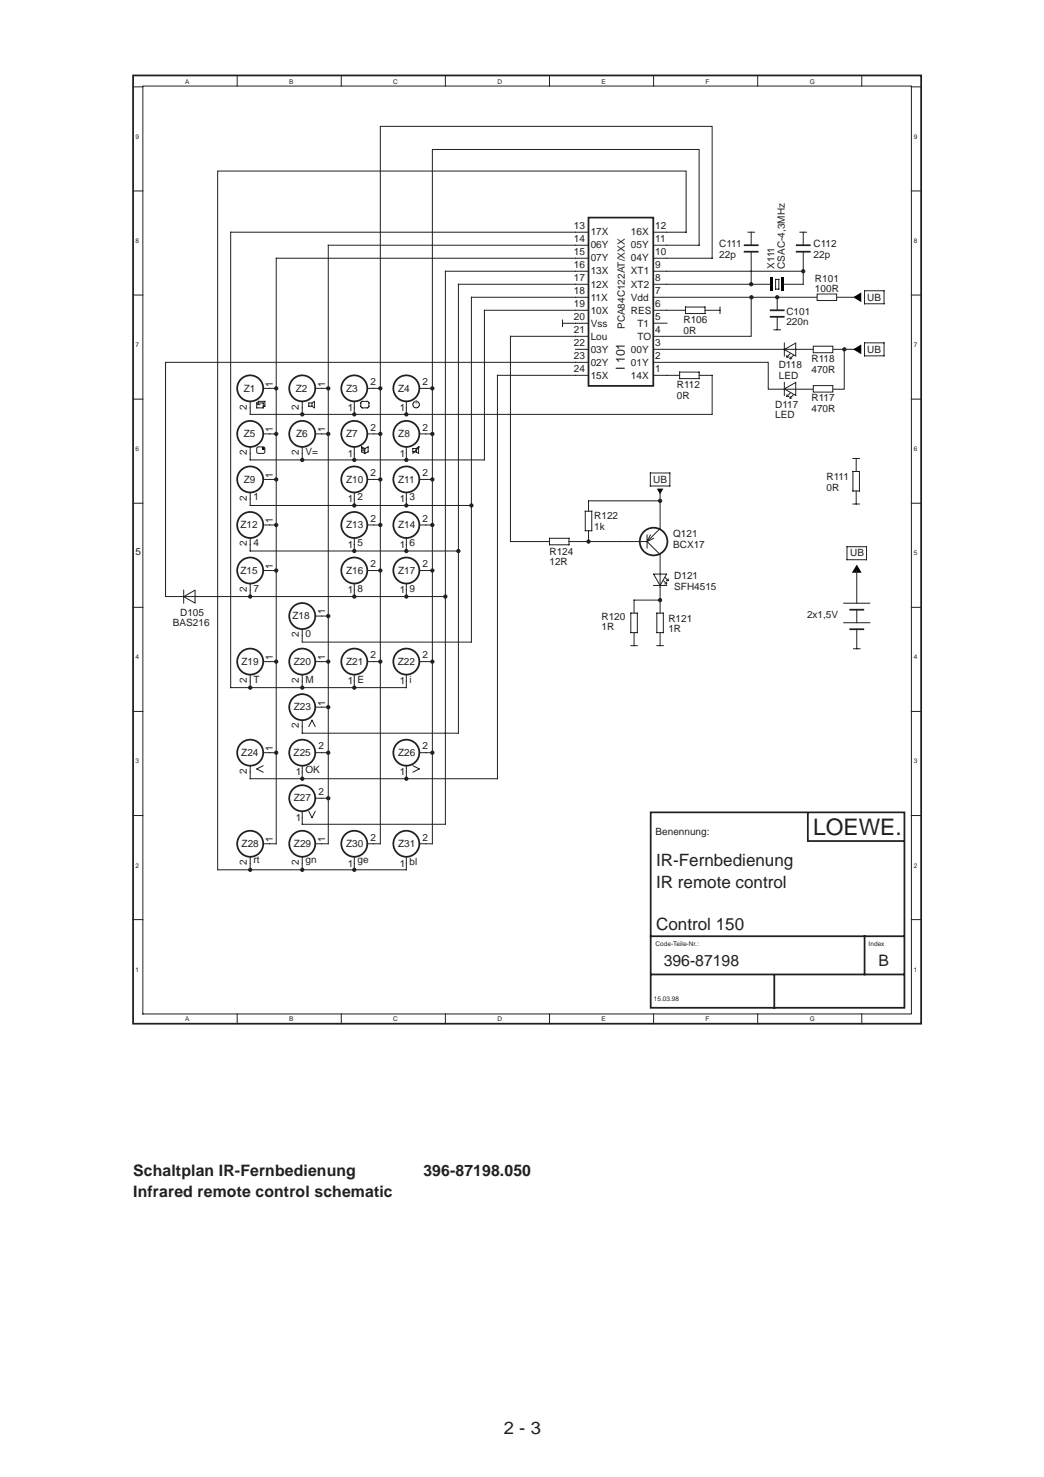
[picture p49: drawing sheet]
<svg xmlns="http://www.w3.org/2000/svg" width="210mm" height="297mm" viewBox="0 0 210 297" stroke-linecap="round" stroke-linejoin="round" font-family="sans-serif">
<defs><g id="words">
<text font-size="4.6" fill="#231f20" x="163.5" y="168">LOEWE.</text>
<text font-size="3.5" fill="#231f20" x="101.3" y="288.5">2 - 3</text>
<g font-size="3.4" fill="#231f20">
<text x="131.9" y="174.1">IR-Fernbedienung</text>
<text x="131.9" y="178.6">IR remote control</text>
<text x="131.9" y="186.9">Control 150</text>
</g>
<g font-size="3.2" fill="#231f20">
<text x="133.4" y="194.2">396-87198</text>
<text x="176.6" y="194.2">B</text>
<text x="26.8" y="236.6">Schaltplan IR-Fernbedienung</text>
<text x="85.1" y="236.6">396-87198.050</text>
<text x="26.8" y="240.7">Infrared remote control schematic</text>
</g>
<text font-size="2.5" fill="#231f20" x="125.7" y="74.4" transform="rotate(-90 125.7 74.4)">I 101</text>
<g font-size="2" fill="#231f20">
<text x="115.4" y="46">13</text>
<text x="118.8" y="47.4">17X</text>
<text x="126.9" y="47.4">16X</text>
<text x="131.7" y="46">12</text>
<text x="115.4" y="48.7">14</text>
<text x="115.4" y="51.3">15</text>
<text x="115.4" y="53.9">16</text>
<text x="118.8" y="50">06Y</text>
<text x="118.8" y="52.6">07Y</text>
<text x="126.9" y="52.6">04Y</text>
<text x="126.9" y="50">05Y</text>
<text x="131.7" y="53.9">9</text>
<text x="131.7" y="51.3">10</text>
<text x="131.7" y="48.7">11</text>
<text x="144.6" y="49.7">C111</text>
<text x="144.6" y="51.8">22p</text>
<text x="163.6" y="49.7">C112</text>
<text x="163.6" y="51.8">22p</text>
<text x="115.4" y="56.5">17</text>
<text x="115.4" y="59.1">18</text>
<text x="118.8" y="55.2">13X</text>
<text x="118.8" y="57.8">12X</text>
<text x="126.9" y="57.8">XT2</text>
<text x="126.9" y="55.2">XT1</text>
<text x="131.7" y="59.1">7</text>
<text x="131.7" y="56.5">8</text>
<text x="155.7" y="54.1" transform="rotate(-90 155.7 54.1)">X111</text>
<text x="157.8" y="54.1" transform="rotate(-90 157.8 54.1)">CSAC-4,3MHz</text>
<text x="163.9" y="56.6">R101</text>
<text x="163.9" y="58.7">100R</text>
<text x="115.4" y="61.7">19</text>
<text x="115.4" y="64.4">20</text>
<text x="118.8" y="60.4">11X</text>
<text x="118.8" y="63.1">10X</text>
<text x="118.8" y="65.7">Vss</text>
<text x="126.9" y="63.1">RES</text>
<text x="126.9" y="60.4">Vdd</text>
<text x="128.2" y="65.7">T1</text>
<text x="131.7" y="64.4">5</text>
<text x="131.7" y="61.7">6</text>
<text x="137.4" y="65">R106</text>
<text x="158.1" y="63.3">C101</text>
<text x="158.1" y="65.5">220n</text>
<text x="174.4" y="60.5">UB</text>
<text x="115.4" y="67">21</text>
<text x="115.4" y="69.6">22</text>
<text x="118.8" y="68.3">Lou</text>
<text x="118.8" y="70.9">03Y</text>
<text x="125.7" y="66.2" transform="rotate(-90 125.7 66.2)">PCA84C122AT/XXX</text>
<text x="126.9" y="70.9">00Y</text>
<text x="128.2" y="68.3">TO</text>
<text x="131.7" y="69.6">3</text>
<text x="131.7" y="67">4</text>
<text x="137.4" y="67.1">0R</text>
<text x="174.4" y="70.9">UB</text>
<text x="54.9" y="77.8" transform="rotate(-90 54.9 77.8)">1</text>
<text x="65.3" y="77.8" transform="rotate(-90 65.3 77.8)">1</text>
<text x="74.5" y="77.4">2</text>
<text x="85" y="77.4">2</text>
<text x="115.4" y="72.2">23</text>
<text x="115.4" y="74.8">24</text>
<text x="118.8" y="73.5">02Y</text>
<text x="118.8" y="76.1">15X</text>
<text x="126.9" y="76.1">14X</text>
<text x="126.9" y="73.5">01Y</text>
<text x="131.7" y="74.8">1</text>
<text x="131.7" y="72.2">2</text>
<text x="156.6" y="74">D118</text>
<text x="156.6" y="76.1">LED</text>
<text x="163.2" y="72.8">R118</text>
<text x="163.2" y="74.9">470R</text>
<text x="49" y="78.8">Z1</text>
<text x="49.7" y="82.4" transform="rotate(-90 49.7 82.4)">2</text>
<text x="59.5" y="78.8">Z2</text>
<text x="60.1" y="82.4" transform="rotate(-90 60.1 82.4)">2</text>
<text x="69.6" y="78.8">Z3</text>
<text x="69.9" y="82.7">1</text>
<text x="80.1" y="78.8">Z4</text>
<text x="80.4" y="82.7">1</text>
<text x="136.1" y="78">R112</text>
<text x="136.1" y="80.2">0R</text>
<text x="155.9" y="82">D117</text>
<text x="163.2" y="80.7">R117</text>
<text x="163.2" y="82.8">470R</text>
<text x="49" y="87.9">Z5</text>
<text x="54.9" y="86.9" transform="rotate(-90 54.9 86.9)">1</text>
<text x="59.5" y="87.9">Z6</text>
<text x="65.3" y="86.9" transform="rotate(-90 65.3 86.9)">1</text>
<text x="69.6" y="87.9">Z7</text>
<text x="74.5" y="86.6">2</text>
<text x="80.1" y="87.9">Z8</text>
<text x="85" y="86.6">2</text>
<text x="155.9" y="84.1">LED</text>
<text x="49.7" y="91.5" transform="rotate(-90 49.7 91.5)">2</text>
<text x="60.1" y="91.5" transform="rotate(-90 60.1 91.5)">2</text>
<text x="61.4" y="91.5">V=</text>
<text x="69.9" y="91.8">1</text>
<text x="74.5" y="95.8">2</text>
<text x="80.4" y="91.8">1</text>
<text x="85" y="95.8">2</text>
<text x="49" y="97.1">Z9</text>
<text x="49.7" y="100.7" transform="rotate(-90 49.7 100.7)">2</text>
<text x="51" y="100.6">1</text>
<text x="54.9" y="96.1" transform="rotate(-90 54.9 96.1)">1</text>
<text x="69.6" y="97.1">Z10</text>
<text x="69.9" y="101">1</text>
<text x="71.9" y="100.6">2</text>
<text x="80.1" y="97.1">Z11</text>
<text x="80.4" y="101">1</text>
<text x="82.4" y="100.6">3</text>
<text x="131.3" y="97.1">UB</text>
<text x="166.2" y="96.6">R111</text>
<text x="166.2" y="98.7">0R</text>
<text x="48.3" y="106.2">Z12</text>
<text x="54.9" y="105.3" transform="rotate(-90 54.9 105.3)">1</text>
<text x="69.6" y="106.2">Z13</text>
<text x="74.5" y="104.9">2</text>
<text x="80.1" y="106.2">Z14</text>
<text x="85" y="104.9">2</text>
<text x="119.5" y="104.5">R122</text>
<text x="119.5" y="106.6">1k</text>
<text x="27.2" y="111.7">5</text>
<text x="49.7" y="109.8" transform="rotate(-90 49.7 109.8)">2</text>
<text x="51" y="109.8">4</text>
<text x="69.9" y="110.2">1</text>
<text x="71.9" y="109.8">5</text>
<text x="80.4" y="110.2">1</text>
<text x="82.4" y="109.8">6</text>
<text x="110.5" y="111.5">R124</text>
<text x="110.5" y="113.6">12R</text>
<text x="135.3" y="108">Q121</text>
<text x="135.3" y="110.1">BCX17</text>
<text x="171" y="111.9">UB</text>
<text x="48.3" y="115.4">Z15</text>
<text x="49.7" y="119" transform="rotate(-90 49.7 119)">2</text>
<text x="51" y="119">7</text>
<text x="54.9" y="114.4" transform="rotate(-90 54.9 114.4)">1</text>
<text x="69.6" y="115.4">Z16</text>
<text x="69.9" y="119.3">1</text>
<text x="71.9" y="119">8</text>
<text x="74.5" y="114.1">2</text>
<text x="80.1" y="115.4">Z17</text>
<text x="80.4" y="119.3">1</text>
<text x="82.4" y="119">9</text>
<text x="85" y="114.1">2</text>
<text x="135.6" y="116.5">D121</text>
<text x="135.6" y="118.6">SFH4515</text>
<text x="34.8" y="126">BAS216</text>
<text x="36.2" y="123.8">D105</text>
<text x="58.8" y="124.5">Z18</text>
<text x="65.3" y="123.6" transform="rotate(-90 65.3 123.6)">1</text>
<text x="120.9" y="124.7">R120</text>
<text x="134.4" y="125">R121</text>
<text x="162.3" y="124.2">2x1,5V</text>
<text x="60.1" y="128.1" transform="rotate(-90 60.1 128.1)">2</text>
<text x="61.4" y="128.1">0</text>
<text x="120.9" y="126.8">1R</text>
<text x="134.4" y="127.1">1R</text>
<text x="48.5" y="133.7">Z19</text>
<text x="49.7" y="137.3" transform="rotate(-90 49.7 137.3)">2</text>
<text x="51" y="137.4">T</text>
<text x="54.9" y="132.7" transform="rotate(-90 54.9 132.7)">1</text>
<text x="59" y="133.7">Z20</text>
<text x="60.1" y="137.3" transform="rotate(-90 60.1 137.3)">2</text>
<text x="61.4" y="137.4">M</text>
<text x="65.3" y="132.7" transform="rotate(-90 65.3 132.7)">1</text>
<text x="69.6" y="133.7">Z21</text>
<text x="69.9" y="137.6">1 E</text>
<text x="74.5" y="132.4">2</text>
<text x="80" y="133.7">Z22</text>
<text x="80.4" y="137.6">1 i</text>
<text x="85" y="132.4">2</text>
<text x="59" y="142.9">Z23</text>
<text x="65.3" y="141.9" transform="rotate(-90 65.3 141.9)">1</text>
<text x="60.1" y="146.5" transform="rotate(-90 60.1 146.5)">2</text>
<text x="48.5" y="152">Z24</text>
<text x="49.7" y="155.6" transform="rotate(-90 49.7 155.6)">2</text>
<text x="54.9" y="151" transform="rotate(-90 54.9 151)">1</text>
<text x="59" y="152">Z25</text>
<text x="59.5" y="156">1</text>
<text x="61.4" y="155.4">OK</text>
<text x="64" y="150.7">2</text>
<text x="80" y="152">Z26</text>
<text x="80.4" y="156">1</text>
<text x="85" y="150.7">2</text>
<text x="59.1" y="161.2">Z27</text>
<text x="64" y="159.9">2</text>
<text x="59.5" y="165.1">1</text>
<text x="131.8" y="168">Benennung:</text>
<text x="48.6" y="170.3">Z28</text>
<text x="51" y="173.6">rt</text>
<text x="54.9" y="169.4" transform="rotate(-90 54.9 169.4)">1</text>
<text x="59.1" y="170.3">Z29</text>
<text x="61.4" y="173.6">gn</text>
<text x="65.3" y="169.4" transform="rotate(-90 65.3 169.4)">1</text>
<text x="69.6" y="170.3">Z30</text>
<text x="71.9" y="173.6">ge</text>
<text x="74.5" y="169">2</text>
<text x="80.1" y="170.3">Z31</text>
<text x="82.4" y="173.9">bl</text>
<text x="85" y="169">2</text>
<text x="49.7" y="174" transform="rotate(-90 49.7 174)">2</text>
<text x="60.1" y="174" transform="rotate(-90 60.1 174)">2</text>
<text x="69.9" y="174.3">1</text>
<text x="80.4" y="174.4">1</text>
</g>
<g font-size="1.3" fill="#231f20">
<text x="37.2" y="16.8">A</text>
<text x="58.2" y="16.8">B</text>
<text x="79.1" y="16.8">C</text>
<text x="100" y="16.8">D</text>
<text x="120.9" y="16.8">E</text>
<text x="141.9" y="16.8">F</text>
<text x="162.8" y="16.8">G</text>
<text x="27.2" y="27.9">9</text>
<text x="183.7" y="27.9">9</text>
<text x="27.2" y="48.9">8</text>
<text x="183.7" y="48.9">8</text>
<text x="27.2" y="69.8">7</text>
<text x="183.7" y="69.8">7</text>
<text x="27.2" y="90.7">6</text>
<text x="183.7" y="90.7">6</text>
<text x="183.7" y="111.7">5</text>
<text x="27.2" y="132.6">4</text>
<text x="183.7" y="132.6">4</text>
<text x="27.2" y="153.5">3</text>
<text x="183.7" y="153.5">3</text>
<text x="27.2" y="174.5">2</text>
<text x="183.7" y="174.5">2</text>
<text x="131.8" y="190.2">Code-Teile-Nr.:</text>
<text x="174.6" y="190.2">Index</text>
<text x="27.2" y="195.4">1</text>
<text x="183.7" y="195.4">1</text>
<text x="131.5" y="201.4">15.03.98</text>
<text x="37.2" y="205.4">A</text>
<text x="58.2" y="205.4">B</text>
<text x="79.1" y="205.4">C</text>
<text x="100" y="205.4">D</text>
<text x="120.9" y="205.4">E</text>
<text x="141.9" y="205.4">F</text>
<text x="162.8" y="205.4">G</text>
</g>
</g></defs>
<g fill="none" stroke="#231f20" stroke-width=".2">
<path d="M26.8 17.5h1.9M28.7 17.3h154.5v186.6h-154.5zM47.7 15.3v2M68.6 15.3v2M89.5 15.3v2M110.5 15.3v2M131.4 15.3v2M152.3 15.3v2M173.3 15.3v2M183.2 17.5h2M26.8 38.4h1.9M183.2 38.4h2"/>
<path d="M26.8 59.3h1.9M118.3 54.6h-28.8v111.2h-28.7v-2.6M118.3 57.2h-26.1v90.2h-31.4v-2.6M118.3 51.9h-62.8v117.8h-2.6M118.3 49.3h-52.3v120.4h-2.6M118.3 46.7h-71.9v91.6h35.3v-2.6M118.3 59.8h-23.5v69.3h-34v-2.6M131.3 59.8h40.6M131.4 51.9h11.8v-26.5h-66.7v52.7M131.4 46.7h6.5v-12.3h-94.1v140.5h37.9v-2.6M131.4 49.3h9.2v-19.2h-53.7v48M131.4 57.2h23.6"/>
<path d="M131.4 54.6h30.1M150.4 46.7h1.3M151 46.7v2.6M151 50.6v6.6M151 59.8v7.8h-19.6M155.9 56.2h.7v1.9h-.7zM156.3 59.8v2.6M160.8 46.7h1.3M161.5 50.6v6.6h-3.9M161.5 46.7v2.6M173.8 58.5h3.9v2.6h-3.9zM183.2 59.3h2"/>
<path d="M52.9 78.1h2.6M63.4 78.1h2.6M73.9 78.1h2.6M76.5 78.1v91.6h-2.6M84.3 78.1h2.6M86.9 78.1v91.6h-2.6M113.1 65h5.2M113.1 64.4v1.3M115.7 70.3h2.6M118.3 72.9h-85v47.1h17M118.3 75.5h-18.3v81.1h-49.7v-2.6M118.3 62.4h-20.9v30.1h-47.1v-2.6"/>
<path d="M118.3 67.6h-15.7v41.3h7.9M131.4 75.5h5.2M131.4 70.3h41.4M131.4 62.4h6.4M131.5 65h2.6M136.6 74.8h4v1.3h-4zM137.8 61.7h3.9v1.4h-3.9zM140.6 75.5h2.6v7.8h-92.9v-2.6M141.7 62.4h3.1M144.8 61.7v1.4M155.6 66.3h1.3M156.3 63.7v2.6"/>
<path d="M157.7 78.2l2.3-1.3v2.6zM157.7 70.3l2.3-1.3v2.6zM157.7 69v2.6M158.2 71.5v.3h.3M158.2 79.4v.3h.3M158.9 71.8v.3h.3M158.9 79.7v.4h.3M158.9 71.1l-.6 .7M158.9 79l-.6 .7M159.6 71.4l-.7 .7M159.6 79.3l-.7 .7M169.7 70.3v8h-15.2v-5.4h-23.1"/>
<path d="M173.8 69h3.9v2.6h-3.9zM26.8 80.3h1.9M50.3 99v2.7h44.5M51.6 81h1.3v1h-1.3zM51.8 81.4h.5M51.9 81v-.3h1.3v1h-.3M52.9 87.3h2.6M52.9 96.4h2.6M60.8 80.7v2.6M60.8 89.9v2.6M62.7 81h-.6v.7h.6M62.7 81l.5-.3v1.3l-.5-.3"/>
<path d="M62.7 81v.7M63.4 87.3h2.6M71.2 80.7v2.6M71.2 89.9v2.6M71.2 99v2.7M72.7 80.8h1.3l.2 .2-.1 .9-.2 .1h-1.2l-.2-.3v-.7zM72.9 90.2l.3 .2M72.9 90.5l.3 .2M73.4 90.2l-.7-.3v1l.7 .3M73.4 90.2l.6-.3v1l-.6 .3M73.4 90.2v1M73.9 87.3h2.6"/>
<path d="M73.9 96.4h2.6M81.7 80.7v2.6M81.7 89.9v2.6M81.7 99v2.7M83.7 90.2h-.7v.7h.7M83.7 90.2l.5-.3v1.3l-.5-.3M83.7 80.6v.4M83.7 90.2v.7M84.3 89.9l-1.3 1.3M84.3 87.3h2.6M84.3 96.4h2.6M130.8 95.1h3.9v2.6h-3.9z"/>
<path d="M132.7 98.9v7.4l-2.6 2.6M171.5 94.8h1.3v3.9h-1.3zM171.5 92.2h1.3M172.1 92.2v2.6M172.1 98.7v2.7M183.2 80.3h2M26.8 101.2h1.9M36.9 120l2.3-1.3v2.6zM36.9 118.7v2.6M50.3 108.2v2.6h41.9M50.3 117.4v2.6M50.3 120h39.2"/>
<path d="M52.9 105.6h2.6M52.9 114.7h2.6M71.2 108.2v2.6M71.2 117.4v2.6M73.9 105.6h2.6M73.9 114.7h2.6M81.7 108.2v2.6M81.7 117.4v2.6M84.3 105.6h2.6M84.3 114.7h2.6M110.5 108.3h3.9v1.3h-3.9zM114.4 108.9h15.7"/>
<path d="M117.7 102.8h1.3v3.9h-1.3zM118.3 106.7v2.2M130.1 108.9l2.6 2.6v11.8M130.1 107.6v2.6M130.8 107.6l-.7 1.3M131.4 117.7h2.6M131.4 115.5h2.6l-1.3 2.2zM131.4 108.3l-1.3 .6M132.7 100.7h-14.4v2.1M133.4 116.8l.6 .6M133.7 116.1l.7 .7M133.7 117.4h.3"/>
<path d="M134 117.1v.3M134 116.8h.4M134.4 116.4v.4M170.3 109.9h3.9v2.7h-3.9zM171.5 101.4h1.3M172.3 114.8v6.5M183.2 101.2h2M26.8 122.1h1.9M50.3 135.7v2.6M52.9 133.1h2.6M60.8 135.7v2.6M63.4 123.9h2.6"/>
<path d="M63.4 133.1h2.6M71.2 135.7v2.6M73.9 133.1h2.6M84.3 133.1h2.6M126.8 123.3h1.3v3.9h-1.3zM126.8 129.8h1.3M127.5 127.2v2.6M132.1 123.3h1.3v3.9h-1.3zM132.1 129.8h1.3M132.7 127.2v2.6M132.7 120.7h-5.2v2.6M169.6 121.3h5.3"/>
<path d="M169.6 125.2h5.3M171.6 130.5h1.3M172.3 122.6v2.6M172.3 126.5v4M183.2 122.1h2M26.8 143.1h1.9M52.9 154l-1.3 .6 1.3 .7M52.9 151.4h2.6M60.8 154v2.6M62.1 146.1l.6-1.3 .7 1.3M63.4 142.2h2.6M63.4 151.4h2.6"/>
<path d="M81.7 154v2.6M83 154l1.3 .6-1.3 .7M84.3 151.4h2.6M183.2 143.1h2M26.8 164h1.9M50.3 172.3v2.6M60.8 172.3v2.6M62.1 163.2l.6 1.3 .7-1.3M63.4 160.5h2.6M71.2 172.3v2.6M183.2 164h2M26.8 184.9h1.9"/>
<path d="M183.2 184.9h2M47.7 203.9v2M68.6 203.9v2M89.5 203.9v2M110.5 203.9v2M131.4 203.9v2M152.3 203.9v2M173.3 203.9v2"/>
</g>
<g fill="none" stroke="#231f20" stroke-width=".35">
<path d="M26.8 15.2h158.4v190.7h-158.4zM118.3 43.8h13v33.8h-13zM149.7 49.3h2.6M149.7 50.6h2.6M160.2 49.3h2.6M160.2 50.6h2.6M155 63.7h2.6M155 62.4h2.6M171 122.6h2.6M171 126.5h2.6M130.8 163.4h51v39.3h-51zM162.4 163.5v5.6h19.4"/>
<path d="M130.8 188.3h50.9M131 196h50.7M155.7 196.1v6.6M173.8 188.3v7.7"/>
<circle cx="50.3" cy="78.1" r="2.62"/>
<circle cx="60.8" cy="78.1" r="2.62"/>
<circle cx="71.2" cy="78.1" r="2.62"/>
<circle cx="81.7" cy="78.1" r="2.62"/>
<circle cx="50.3" cy="87.3" r="2.62"/>
<circle cx="50.3" cy="96.4" r="2.62"/>
<circle cx="60.8" cy="87.3" r="2.62"/>
<circle cx="71.2" cy="87.3" r="2.62"/>
<circle cx="71.2" cy="96.4" r="2.62"/>
<circle cx="81.7" cy="87.3" r="2.62"/>
<circle cx="81.7" cy="96.4" r="2.62"/>
<circle cx="50.3" cy="105.6" r="2.62"/>
<circle cx="50.3" cy="114.7" r="2.62"/>
<circle cx="71.2" cy="105.6" r="2.62"/>
<circle cx="71.2" cy="114.7" r="2.62"/>
<circle cx="81.7" cy="105.6" r="2.62"/>
<circle cx="81.7" cy="114.7" r="2.62"/>
<circle cx="131.4" cy="108.9" r="2.78"/>
<circle cx="50.3" cy="133.1" r="2.62"/>
<circle cx="60.8" cy="133.1" r="2.62"/>
<circle cx="60.8" cy="123.9" r="2.62"/>
<circle cx="71.2" cy="133.1" r="2.62"/>
<circle cx="81.7" cy="133.1" r="2.62"/>
<circle cx="50.3" cy="151.4" r="2.62"/>
<circle cx="60.8" cy="142.2" r="2.62"/>
<circle cx="60.8" cy="151.4" r="2.62"/>
<circle cx="81.7" cy="151.4" r="2.62"/>
<circle cx="50.3" cy="169.7" r="2.62"/>
<circle cx="60.8" cy="160.5" r="2.62"/>
<circle cx="60.8" cy="169.7" r="2.62"/>
<circle cx="71.2" cy="169.7" r="2.62"/>
<circle cx="81.7" cy="169.7" r="2.62"/>
</g>
<path d="M171.5 59.8l1.7-1v2zM171.5 70.3l1.7-1v1.9zM132.1 98.3h1.3l-.7 1.1zM172.3 113.5l.9 1.7h-1.9z" fill="#000"/>
<path d="M83.9 80.8a.65 .65 0 0 1 .3 1 .65 .65 0 0 1-1 0 .65 .65 0 0 1 .2-1" fill="none" stroke="#000" stroke-width=".2"/>
<g fill="#000">
<path d="M155 55.9h.4v2.6h-.4z" fill-rule="evenodd"/>
<path d="M157.1 55.9h.5v2.6h-.5z" fill-rule="evenodd"/>
</g>
<g fill="#231f20" stroke="#231f20" stroke-width=".2">
<circle cx="132.7" cy="100.7" r=".33"/>
<circle cx="151.1" cy="59.8" r=".33"/>
<circle cx="156.3" cy="59.8" r=".33"/>
<circle cx="169.8" cy="70.3" r=".33"/>
<circle cx="151" cy="57.2" r=".33"/>
<circle cx="161.5" cy="54.6" r=".33"/>
<circle cx="76.5" cy="105.6" r=".33"/>
<circle cx="76.5" cy="87.3" r=".33"/>
<circle cx="76.5" cy="133.1" r=".33"/>
<circle cx="76.5" cy="114.7" r=".33"/>
<circle cx="76.5" cy="96.4" r=".33"/>
<circle cx="76.5" cy="78.1" r=".33"/>
<circle cx="118.3" cy="108.9" r=".33"/>
<circle cx="60.8" cy="83.3" r=".33"/>
<circle cx="71.2" cy="83.3" r=".33"/>
<circle cx="81.7" cy="83.3" r=".33"/>
<circle cx="55.5" cy="87.3" r=".33"/>
<circle cx="55.5" cy="78.1" r=".33"/>
<circle cx="55.5" cy="114.7" r=".33"/>
<circle cx="55.5" cy="105.6" r=".33"/>
<circle cx="55.5" cy="96.4" r=".33"/>
<circle cx="55.5" cy="151.4" r=".33"/>
<circle cx="55.5" cy="133.1" r=".33"/>
<circle cx="60.8" cy="156.6" r=".33"/>
<circle cx="81.7" cy="156.6" r=".33"/>
<circle cx="50.3" cy="138.3" r=".33"/>
<circle cx="60.8" cy="138.3" r=".33"/>
<circle cx="71.2" cy="138.3" r=".33"/>
<circle cx="50.3" cy="120" r=".33"/>
<circle cx="71.2" cy="120" r=".33"/>
<circle cx="81.7" cy="120" r=".33"/>
<circle cx="89.5" cy="120" r=".33"/>
<circle cx="71.2" cy="110.8" r=".33"/>
<circle cx="81.7" cy="110.8" r=".33"/>
<circle cx="92.2" cy="110.8" r=".33"/>
<circle cx="71.2" cy="101.7" r=".33"/>
<circle cx="81.7" cy="101.7" r=".33"/>
<circle cx="94.8" cy="101.7" r=".33"/>
<circle cx="60.8" cy="92.5" r=".33"/>
<circle cx="71.2" cy="92.5" r=".33"/>
<circle cx="81.7" cy="92.5" r=".33"/>
<circle cx="66" cy="78.1" r=".33"/>
<circle cx="66" cy="123.9" r=".33"/>
<circle cx="66" cy="151.4" r=".33"/>
<circle cx="66" cy="87.3" r=".33"/>
<circle cx="66" cy="133.1" r=".33"/>
<circle cx="66" cy="142.2" r=".33"/>
<circle cx="66" cy="160.5" r=".33"/>
<circle cx="50.3" cy="174.9" r=".33"/>
<circle cx="60.8" cy="174.9" r=".33"/>
<circle cx="71.2" cy="174.9" r=".33"/>
<circle cx="86.9" cy="133.1" r=".33"/>
<circle cx="86.9" cy="87.3" r=".33"/>
<circle cx="86.9" cy="151.4" r=".33"/>
<circle cx="86.9" cy="78.1" r=".33"/>
<circle cx="86.9" cy="105.6" r=".33"/>
<circle cx="86.9" cy="114.7" r=".33"/>
<circle cx="86.9" cy="96.4" r=".33"/>
<circle cx="132.7" cy="120.7" r=".33"/>
</g>
<g fill="#fff" stroke="#231f20" stroke-width=".2">
<path d="M164.3 59.1h3.9v1.3h-3.9z"/>
<path d="M163.5 69.6h3.9v1.3h-3.9z"/>
</g>
<path d="M157.7 76.9v2.6" fill="none" stroke="#231f20" stroke-width=".2"/>
<path d="M163.5 77.5h3.9v1.4h-3.9z" fill="#fff" stroke="#231f20" stroke-width=".2"/>
<path d="M52.6 89.8h.7v.6h-.7z" fill="#000"/>
<path d="M51.7 90l.2-.1h1.2l.1 .3v.8l-.3 .2-1.1-.1-.2-.2z" fill="none" stroke="#231f20" stroke-width=".2"/>
<use href="#words"/>
</svg>
